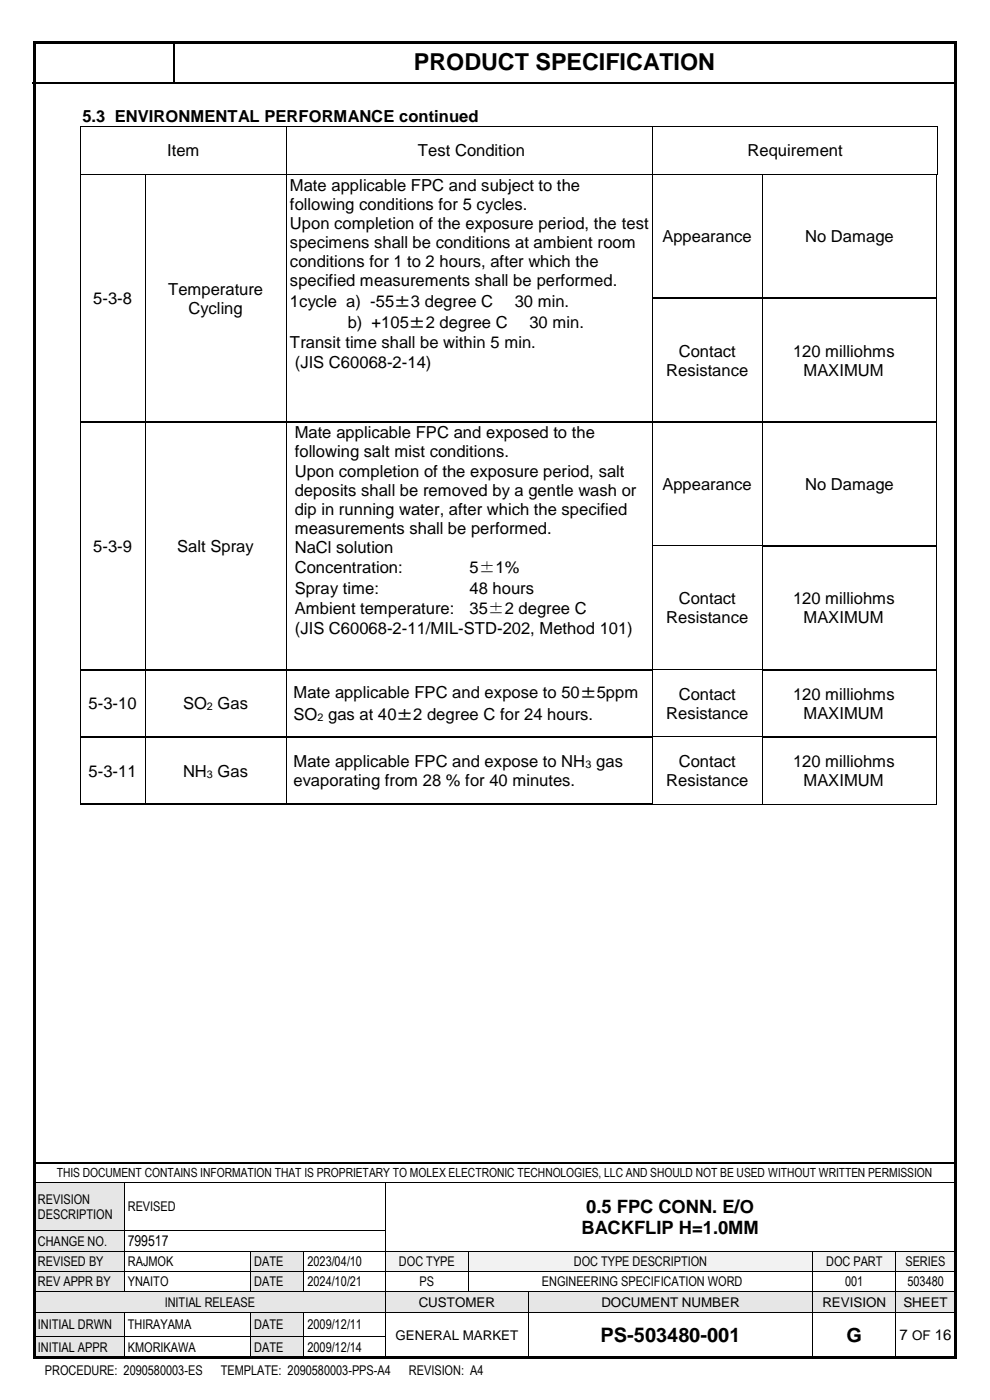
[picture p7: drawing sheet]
<svg xmlns="http://www.w3.org/2000/svg" width="210mm" height="297mm" viewBox="0 0 210 297" stroke-linecap="round" stroke-linejoin="round" font-family="sans-serif">
<defs><g id="words">
<text font-size="5" x="87.8" y="14.9">PRODUCT SPECIFICATION</text>
<g font-size="4.2">
<text x="127.4" y="284.7">PS-503480-001</text>
<text x="179.6" y="284.7">G</text>
</g>
<g font-size="3.9">
<text x="124.4" y="257.3">0.5 FPC CONN. E/O</text>
<text x="123.3" y="261.7">BACKFLIP H=1.0MM</text>
</g>
<g font-size="3.5">
<text x="17.5" y="25.9">5.3 ENVIRONMENTAL PERFORMANCE continued</text>
<text x="35.5" y="33.2">Item</text>
<text x="88.7" y="33.2">Test Condition</text>
<text x="158.6" y="33.2">Requirement</text>
<text x="61.5" y="40.4">Mate applicable FPC and subject to the</text>
<text x="61.5" y="44.5">following conditions for 5 cycles.</text>
<text x="61.5" y="48.6">Upon completion of the exposure period, the test</text>
<text x="61.5" y="52.6">specimens shall be conditions at ambient room</text>
<text x="140.5" y="51.4">Appearance</text>
<text x="170.8" y="51.4">No Damage</text>
<text x="61.5" y="56.7">conditions for 1 to 2 hours, after which the</text>
<text x="19.8" y="64.6">5-3-8</text>
<text x="35.7" y="62.5">Temperature</text>
<text x="61.5" y="60.7">specified measurements shall be performed.</text>
<text x="61.5" y="65">1cycle a) -55±3 degree C</text>
<text x="109.2" y="65">30 min.</text>
<text x="40" y="66.6">Cycling</text>
<text x="73.8" y="69.6">b) +105±2 degree C</text>
<text x="112.3" y="69.6">30 min.</text>
<text x="61.5" y="73.9">Transit time shall be within 5 min.</text>
<text x="62.5" y="78">(JIS C60068-2-14)</text>
<text x="144" y="75.7">Contact</text>
<text x="168.2" y="75.7">120 milliohms</text>
<text x="141.3" y="79.7">Resistance</text>
<text x="170.5" y="79.7">MAXIMUM</text>
<text x="62.5" y="93">Mate applicable FPC and exposed to the</text>
<text x="62.5" y="97">following salt mist conditions.</text>
<text x="62.5" y="101.1">Upon completion of the exposure period, salt</text>
<text x="62.5" y="105.2">deposits shall be removed by a gentle wash or</text>
<text x="140.5" y="103.9">Appearance</text>
<text x="170.8" y="103.9">No Damage</text>
<text x="62.5" y="109.2">dip in running water, after which the specified</text>
<text x="62.5" y="113.3">measurements shall be performed.</text>
<text x="19.8" y="117.1">5-3-9</text>
<text x="37.6" y="117.1">Salt Spray</text>
<text x="62.5" y="117.3">NaCl solution</text>
<text x="62.5" y="121.6">Concentration:</text>
<text x="62.5" y="126">Spray time:</text>
<text x="99.6" y="121.6">5±1%</text>
<text x="99.6" y="126">48 hours</text>
<text x="62.5" y="130.3">Ambient temperature:</text>
<text x="99.6" y="130.3">35±2 degree C</text>
<text x="144" y="128.2">Contact</text>
<text x="168.2" y="128.2">120 milliohms</text>
<text x="62.5" y="134.6">(JIS C60068-2-11/MIL-STD-202, Method 101)</text>
<text x="141.3" y="132.3">Resistance</text>
<text x="170.5" y="132.3">MAXIMUM</text>
<text x="62.3" y="148.2">Mate applicable FPC and expose to 50±5ppm</text>
<text x="144" y="148.5">Contact</text>
<text x="168.2" y="148.5">120 milliohms</text>
<text x="18.8" y="150.5">5-3-10</text>
<text x="38.8" y="150.5">SO Gas</text>
<text x="62.3" y="152.8">SO gas at 40±2 degree C for 24 hours.</text>
<text x="141.3" y="152.5">Resistance</text>
<text x="170.5" y="152.5">MAXIMUM</text>
<text x="18.8" y="164.8">5-3-11</text>
<text x="38.8" y="164.8">NH Gas</text>
<text x="62.3" y="162.8">Mate applicable FPC and expose to NH gas</text>
<text x="62.3" y="166.8">evaporating from 28 % for 40 minutes.</text>
<text x="141.3" y="166.8">Resistance</text>
<text x="144" y="162.8">Contact</text>
<text x="168.2" y="162.8">120 milliohms</text>
<text x="170.5" y="166.8">MAXIMUM</text>
</g>
<g font-size="3.2">
<text x="27.1" y="264.4">799517</text>
<text x="190.8" y="284.4">7 OF 16</text>
</g>
<g font-size="2.8">
<text x="8" y="255.3">REVISION</text>
<text x="27.1" y="257">REVISED</text>
<text x="8" y="258.6">DESCRIPTION</text>
<text x="8" y="264.2">CHANGE NO.</text>
<text x="8" y="268.6">REVISED BY</text>
<text x="27.1" y="268.6">RAJMOK</text>
<text x="53.9" y="268.6">DATE</text>
<text x="65.2" y="268.6">2023/04/10</text>
<text x="84.6" y="268.6">DOC TYPE</text>
<text x="121.7" y="268.6">DOC TYPE DESCRIPTION</text>
<text x="175.3" y="268.6">DOC PART</text>
<text x="192.1" y="268.6">SERIES</text>
<text x="8" y="272.9">REV APPR BY</text>
<text x="27.1" y="272.9">YNAITO</text>
<text x="53.9" y="272.9">DATE</text>
<text x="65.2" y="272.9">2024/10/21</text>
<text x="89" y="272.9">PS</text>
<text x="114.9" y="272.9">ENGINEERING SPECIFICATION WORD</text>
<text x="179.3" y="272.9">001</text>
<text x="192.5" y="272.9">503480</text>
<text x="8" y="281.9">INITIAL DRWN</text>
<text x="27.1" y="281.9">THIRAYAMA</text>
<text x="34.9" y="277.2">INITIAL RELEASE</text>
<text x="53.9" y="281.9">DATE</text>
<text x="65.2" y="281.9">2009/12/11</text>
<text x="88.8" y="277.2">CUSTOMER</text>
<text x="127.6" y="277.2">DOCUMENT NUMBER</text>
<text x="174.4" y="277.2">REVISION</text>
<text x="191.6" y="277.2">SHEET</text>
<text x="8" y="286.7">INITIAL APPR</text>
<text x="27.1" y="286.7">KMORIKAWA</text>
<text x="53.9" y="286.7">DATE</text>
<text x="65.2" y="286.7">2009/12/14</text>
<text x="83.9" y="284.2">GENERAL MARKET</text>
<text x="9.5" y="291.8">PROCEDURE: 2090580003-ES</text>
<text x="46.8" y="291.8">TEMPLATE: 2090580003-PPS-A4</text>
<text x="86.8" y="291.8">REVISION: A4</text>
</g>
<text font-size="2.7" x="12" y="249.8">THIS DOCUMENT CONTAINS INFORMATION THAT IS PROPRIETARY TO MOLEX ELECTRONIC TECHNOLOGIES, LLC AND SHOULD NOT BE USED WITHOUT WRITTEN PERMISSION</text>
<g font-size="2.3">
<text x="43.9" y="150.6">2</text>
<text x="67.4" y="153">2</text>
<text x="43.9" y="165">3</text>
<text x="124.2" y="162.9">3</text>
</g>
</g></defs>
<g fill="#000">
<path d="M36.7 8.9h.3v.2h-.3z" fill-rule="evenodd"/>
<path d="M36.7 17.4h.3v.3h-.3z" fill-rule="evenodd"/>
</g>
<path d="M6.9 17.6h29.8M36.9 9.1v8.3M37 17.6h165.8M7.3 246.7h195.3" fill="none" stroke="#000" stroke-width=".34"/>
<g fill="#e6e6e6">
<path d="M7.3 251h19v10h-19z" fill-rule="evenodd"/>
<path d="M8 252.8h17.6v3.2h-17.6z" fill-rule="evenodd"/>
<path d="M8 256h17.6v3.2h-17.6z" fill-rule="evenodd"/>
</g>
<path d="M7.3 250.9h19M26.4 251v10M26.5 250.9h55.2M81.8 251v10M81.9 250.9h120.7" fill="none" stroke="#000" stroke-width=".21"/>
<g fill="#000">
<path d="M26.3 250.9h.2v.1h-.2z" fill-rule="evenodd"/>
<path d="M81.7 250.9h.2v.1h-.2z" fill-rule="evenodd"/>
</g>
<g fill="#e6e6e6">
<path d="M7.3 261.2h19v4.1h-19z" fill-rule="evenodd"/>
<path d="M8 261.7h17.6v3.2h-17.6z" fill-rule="evenodd"/>
</g>
<path d="M7.3 261.1h19M26.4 261.2v4.1M26.5 261.1h55.2M81.8 261.2v4.1" fill="none" stroke="#000" stroke-width=".21"/>
<g fill="#000">
<path d="M26.3 261h.2v.2h-.2z" fill-rule="evenodd"/>
<path d="M81.7 261h.2v.2h-.2z" fill-rule="evenodd"/>
</g>
<g fill="#e6e6e6">
<path d="M7.3 265.5h19v4.2h-19z" fill-rule="evenodd"/>
<path d="M8 266h17.6v3.2h-17.6z" fill-rule="evenodd"/>
</g>
<g fill="#fff">
<path d="M26.5 265.5h26.6v4.2h-26.6z" fill-rule="evenodd"/>
<path d="M27.1 266h25.3v3.2h-25.3z" fill-rule="evenodd"/>
</g>
<g fill="#e6e6e6">
<path d="M53.3 265.5h11.1v4.2h-11.1z" fill-rule="evenodd"/>
<path d="M53.9 266h9.8v3.2h-9.8z" fill-rule="evenodd"/>
</g>
<g fill="#f2f2f2">
<path d="M81.8 265.5h17.5v4.2h-17.5z" fill-rule="evenodd"/>
<path d="M82.5 266h16.2v3.2h-16.2z" fill-rule="evenodd"/>
<path d="M99.5 265.5h72.8v4.2h-72.8z" fill-rule="evenodd"/>
<path d="M100.1 266h71.6v3.2h-71.6z" fill-rule="evenodd"/>
<path d="M172.5 265.5h17.5v4.2h-17.5z" fill-rule="evenodd"/>
<path d="M173.2 266h16.1v3.2h-16.1z" fill-rule="evenodd"/>
<path d="M190.2 265.5h12.4v4.2h-12.4z" fill-rule="evenodd"/>
<path d="M190.8 266h11v3.2h-11z" fill-rule="evenodd"/>
</g>
<g fill="none" stroke="#000" stroke-width=".21">
<path d="M7.3 265.4h19M26.4 265.5v4.2M26.5 265.4h26.6M53.2 265.5v4.2M53.3 265.4h11.1M64.5 265.5v4.2M64.6 265.4h17.1M81.8 265.5v4.2M81.9 265.4h17.4M99.4 265.5v4.2M99.5 265.4h72.9M172.5 265.5v4.2"/>
<path d="M172.5 265.4h17.5M190.1 265.5v4.2M190.2 265.4h12.5"/>
</g>
<g fill="#000">
<path d="M26.3 265.3h.2v.2h-.2z" fill-rule="evenodd"/>
<path d="M53.1 265.3h.2v.2h-.2z" fill-rule="evenodd"/>
<path d="M64.4 265.3h.2v.2h-.2z" fill-rule="evenodd"/>
<path d="M81.7 265.3h.2v.2h-.2z" fill-rule="evenodd"/>
<path d="M99.3 265.3h.2v.2h-.2z" fill-rule="evenodd"/>
<path d="M172.4 265.3h.1v.2h-.1z" fill-rule="evenodd"/>
<path d="M190 265.3h.2v.2h-.2z" fill-rule="evenodd"/>
</g>
<g fill="#e6e6e6">
<path d="M7.3 269.8h19v4.2h-19z" fill-rule="evenodd"/>
<path d="M8 270.3h17.6v3.2h-17.6z" fill-rule="evenodd"/>
</g>
<g fill="#fff">
<path d="M26.5 269.8h26.6v4.2h-26.6z" fill-rule="evenodd"/>
<path d="M27.1 270.3h25.3v3.2h-25.3z" fill-rule="evenodd"/>
</g>
<g fill="#e6e6e6">
<path d="M53.3 269.8h11.1v4.2h-11.1z" fill-rule="evenodd"/>
<path d="M53.9 270.3h9.8v3.2h-9.8z" fill-rule="evenodd"/>
</g>
<g fill="#fff">
<path d="M64.6 269.8h17.1v4.2h-17.1z" fill-rule="evenodd"/>
<path d="M65.2 270.3h15.8v3.2h-15.8z" fill-rule="evenodd"/>
</g>
<g fill="none" stroke="#000" stroke-width=".21">
<path d="M7.3 269.7h19M26.4 269.8v4.2M26.5 269.7h26.6M53.2 269.8v4.2M53.3 269.7h11.1M64.5 269.8v4.2M64.6 269.7h17.1M81.8 269.8v4.2M81.9 269.7h17.4M99.4 269.8v4.2M99.5 269.7h72.9M172.5 269.8v4.2"/>
<path d="M172.5 269.7h17.5M190.1 269.8v4.2M190.2 269.7h12.5"/>
</g>
<g fill="#000">
<path d="M26.3 269.7h.2v.1h-.2z" fill-rule="evenodd"/>
<path d="M53.1 269.7h.2v.1h-.2z" fill-rule="evenodd"/>
<path d="M64.4 269.7h.2v.1h-.2z" fill-rule="evenodd"/>
<path d="M81.7 269.7h.2v.1h-.2z" fill-rule="evenodd"/>
<path d="M99.3 269.7h.2v.1h-.2z" fill-rule="evenodd"/>
<path d="M172.4 269.7h.1v.1h-.1z" fill-rule="evenodd"/>
<path d="M190 269.7h.2v.1h-.2z" fill-rule="evenodd"/>
</g>
<g fill="#e6e6e6">
<path d="M7.3 274.1h74.4v4.2h-74.4z" fill-rule="evenodd"/>
<path d="M8 274.6h73v3.2h-73z" fill-rule="evenodd"/>
<path d="M81.8 274.1h30.2v4.2h-30.2z" fill-rule="evenodd"/>
<path d="M82.5 274.6h28.9v3.3h-28.9z" fill-rule="evenodd"/>
<path d="M112.2 274.1h60.1v4.2h-60.1z" fill-rule="evenodd"/>
<path d="M112.8 274.6h58.9v3.3h-58.9z" fill-rule="evenodd"/>
<path d="M172.5 274.1h17.5v4.2h-17.5z" fill-rule="evenodd"/>
<path d="M173.2 274.6h16.1v3.3h-16.1z" fill-rule="evenodd"/>
<path d="M190.2 274.1h12.4v4.2h-12.4z" fill-rule="evenodd"/>
<path d="M190.8 274.6h11v3.3h-11z" fill-rule="evenodd"/>
</g>
<g fill="none" stroke="#000" stroke-width=".21">
<path d="M7.3 274.1h19M26.5 274.1h26.6M53.3 274.1h11.1M64.6 274.1h17.1M81.8 274.1v4.2M81.9 274.1h17.4M99.5 274.1h12.5M112.1 274.1v4.2M112.2 274.1h60.2M172.5 274.1v4.2M172.5 274.1h17.5M190.1 274.1v4.2"/>
<path d="M190.2 274.1h12.5"/>
</g>
<g fill="#000">
<path d="M26.3 274h.2v.1h-.2z" fill-rule="evenodd"/>
<path d="M53.1 274h.2v.1h-.2z" fill-rule="evenodd"/>
<path d="M64.4 274h.2v.1h-.2z" fill-rule="evenodd"/>
<path d="M81.7 274h.2v.1h-.2z" fill-rule="evenodd"/>
<path d="M99.3 274h.2v.1h-.2z" fill-rule="evenodd"/>
<path d="M112 274h.2v.1h-.2z" fill-rule="evenodd"/>
<path d="M172.4 274h.1v.1h-.1z" fill-rule="evenodd"/>
<path d="M190 274h.2v.1h-.2z" fill-rule="evenodd"/>
</g>
<g fill="#e6e6e6">
<path d="M7.3 278.5h19v4.9h-19z" fill-rule="evenodd"/>
<path d="M8 279.3h17.6v3.2h-17.6z" fill-rule="evenodd"/>
<path d="M53.3 278.5h11.1v4.9h-11.1z" fill-rule="evenodd"/>
<path d="M53.9 279.3h9.8v3.2h-9.8z" fill-rule="evenodd"/>
</g>
<g fill="#fff">
<path d="M112.2 278.5h60.1v9.5h-60.1z" fill-rule="evenodd"/>
<path d="M112.8 280.8h58.9v4.9h-58.9z" fill-rule="evenodd"/>
<path d="M172.5 278.5h17.5v9.5h-17.5z" fill-rule="evenodd"/>
<path d="M173.2 280.8h16.1v4.9h-16.1z" fill-rule="evenodd"/>
<path d="M190.2 278.5h12.4v9.5h-12.4z" fill-rule="evenodd"/>
<path d="M190.8 281.4h11v3.6h-11z" fill-rule="evenodd"/>
</g>
<g fill="none" stroke="#000" stroke-width=".21">
<path d="M7.3 278.4h19M26.4 278.5v4.9M26.5 278.4h26.6M53.2 278.5v4.9M53.3 278.4h11.1M64.5 278.5v4.9M64.6 278.4h17.1M81.8 278.5v4.9M81.9 278.4h30.1M112.1 278.5v4.9M112.2 278.4h60.2M172.5 278.5v4.9"/>
<path d="M172.5 278.4h17.5M190.1 278.5v4.9M190.2 278.4h12.5"/>
</g>
<g fill="#000">
<path d="M26.3 278.3h.2v.2h-.2z" fill-rule="evenodd"/>
<path d="M53.1 278.3h.2v.2h-.2z" fill-rule="evenodd"/>
<path d="M64.4 278.3h.2v.2h-.2z" fill-rule="evenodd"/>
<path d="M81.7 278.3h.2v.2h-.2z" fill-rule="evenodd"/>
<path d="M112 278.3h.2v.2h-.2z" fill-rule="evenodd"/>
<path d="M172.4 278.3h.1v.2h-.1z" fill-rule="evenodd"/>
<path d="M190 278.3h.2v.2h-.2z" fill-rule="evenodd"/>
</g>
<g fill="#e6e6e6">
<path d="M7.3 283.5h19v4.5h-19z" fill-rule="evenodd"/>
<path d="M8 284.1h17.6v3.3h-17.6z" fill-rule="evenodd"/>
<path d="M53.3 283.5h11.1v4.5h-11.1z" fill-rule="evenodd"/>
<path d="M53.9 284.1h9.8v3.3h-9.8z" fill-rule="evenodd"/>
</g>
<g fill="none" stroke="#000" stroke-width=".21">
<path d="M17 26.8v10.2M17 37.1v26.1M17.1 26.8h43.6M17.1 37h13.6M30.8 37.1v26.1M30.9 37h29.8M60.8 26.8v10.2M60.8 37.1v26.1M60.8 26.8h77.5M60.8 37h77.5M138.4 26.8v10.2M138.4 37.1v26.1"/>
<path d="M138.5 26.8h60.3M138.5 37h23.1M161.7 37.1v26.1M161.8 37h36.9M198.7 37.1v26.1M198.9 26.8v10.2M17 63.4v26M30.8 63.4v26M60.8 63.4v26M138.4 63.4v26M161.7 63.4v26M198.7 63.4v26"/>
<path d="M17 89.7v26M30.8 89.7v26M60.8 89.7v26M138.4 89.7v26M161.7 89.7v26M198.7 89.7v26M17 115.9v26.1M30.8 115.9v26.1M60.8 115.9v26.1M138.4 115.9v26.1M138.5 115.8h23.1M161.7 115.9v26.1"/>
<path d="M198.7 115.9v26.1M17 142.2v14M17 156.5v14M30.8 142.2v14M30.8 156.5v14M60.8 142.2v14M60.8 156.5v14M138.4 142.2v14M138.4 156.5v14M138.5 142h23.1M138.5 156.3h23.1M161.7 142.2v14"/>
<path d="M161.7 156.5v14M198.7 142.2v14M198.7 156.5v14M138.5 170.6h23.1M161.8 170.6h36.9M7.3 283.5h19M26.4 283.5v4.5M26.5 283.5h26.6M53.2 283.5v4.5M53.3 283.5h11.1M64.5 283.5v4.5M64.6 283.5h17.1"/>
<path d="M81.8 283.5v4.5M112.1 283.5v4.5M172.5 283.5v4.5M190.1 283.5v4.5"/>
</g>
<g fill="#000">
<path d="M7 8.8h.5v.5h-.5z" fill-rule="evenodd"/>
<path d="M7 8.8h.5v.5h-.5z" fill-rule="evenodd"/>
<path d="M7.5 8.8h195v.5h-195z" fill-rule="evenodd"/>
<path d="M202.5 8.8h.5v.5h-.5z" fill-rule="evenodd"/>
<path d="M202.5 8.8h.5v.5h-.5z" fill-rule="evenodd"/>
<path d="M16.9 26.7h.2v.1h-.2z" fill-rule="evenodd"/>
<path d="M16.9 26.7h.2v.1h-.2z" fill-rule="evenodd"/>
<path d="M16.9 37h.2v.1h-.2z" fill-rule="evenodd"/>
<path d="M30.7 37h.2v.1h-.2z" fill-rule="evenodd"/>
<path d="M60.7 26.7h.1v.1h-.1z" fill-rule="evenodd"/>
<path d="M60.7 37h.1v.1h-.1z" fill-rule="evenodd"/>
<path d="M138.3 26.7h.2v.1h-.2z" fill-rule="evenodd"/>
<path d="M138.3 37h.2v.1h-.2z" fill-rule="evenodd"/>
<path d="M161.6 37h.2v.1h-.2z" fill-rule="evenodd"/>
<path d="M198.7 37h.1v.1h-.1z" fill-rule="evenodd"/>
<path d="M198.8 26.7h.2v.1h-.2z" fill-rule="evenodd"/>
<path d="M198.8 26.7h.2v.1h-.2z" fill-rule="evenodd"/>
<path d="M198.8 37h.2v.1h-.2z" fill-rule="evenodd"/>
<path d="M198.8 37h.2v.1h-.2z" fill-rule="evenodd"/>
<path d="M16.9 63.2h.2v.2h-.2z" fill-rule="evenodd"/>
<path d="M30.7 63.2h.2v.2h-.2z" fill-rule="evenodd"/>
<path d="M60.7 63.2h.1v.2h-.1z" fill-rule="evenodd"/>
<path d="M138.3 63.2h.2v.2h-.2z" fill-rule="evenodd"/>
<path d="M161.6 63.2h.3v.2h-.3z" fill-rule="evenodd"/>
<path d="M198.7 63.2h.1v.2h-.1z" fill-rule="evenodd"/>
<path d="M16.9 89.4h.2v.3h-.2z" fill-rule="evenodd"/>
<path d="M30.7 89.4h.3v.3h-.3z" fill-rule="evenodd"/>
<path d="M60.7 89.4h.2v.3h-.2z" fill-rule="evenodd"/>
<path d="M138.3 89.4h.2v.3h-.2z" fill-rule="evenodd"/>
<path d="M161.6 89.4h.3v.3h-.3z" fill-rule="evenodd"/>
<path d="M198.7 89.4h.1v.3h-.1z" fill-rule="evenodd"/>
<path d="M16.9 115.7h.2v.2h-.2z" fill-rule="evenodd"/>
<path d="M30.7 115.7h.2v.2h-.2z" fill-rule="evenodd"/>
<path d="M60.7 115.7h.1v.2h-.1z" fill-rule="evenodd"/>
<path d="M138.3 115.7h.2v.2h-.2z" fill-rule="evenodd"/>
<path d="M161.6 115.7h.2v.2h-.2z" fill-rule="evenodd"/>
<path d="M198.7 115.7h.1v.2h-.1z" fill-rule="evenodd"/>
<path d="M16.9 142h.2v.2h-.2z" fill-rule="evenodd"/>
<path d="M16.9 156.2h.2v.3h-.2z" fill-rule="evenodd"/>
<path d="M30.7 142h.3v.2h-.3z" fill-rule="evenodd"/>
<path d="M30.7 156.2h.3v.3h-.3z" fill-rule="evenodd"/>
<path d="M60.7 142h.2v.2h-.2z" fill-rule="evenodd"/>
<path d="M60.7 156.2h.2v.3h-.2z" fill-rule="evenodd"/>
<path d="M138.3 142h.2v.2h-.2z" fill-rule="evenodd"/>
<path d="M138.3 156.2h.2v.3h-.2z" fill-rule="evenodd"/>
<path d="M161.6 142h.2v.2h-.2z" fill-rule="evenodd"/>
<path d="M161.6 156.2h.2v.3h-.2z" fill-rule="evenodd"/>
<path d="M198.7 142h.1v.2h-.1z" fill-rule="evenodd"/>
<path d="M198.7 156.2h.1v.3h-.1z" fill-rule="evenodd"/>
<path d="M30.7 170.5h.3v.3h-.3z" fill-rule="evenodd"/>
<path d="M60.7 170.5h.2v.3h-.2z" fill-rule="evenodd"/>
<path d="M138.3 170.5h.2v.2h-.2z" fill-rule="evenodd"/>
<path d="M138.3 170.5h.2v.2h-.2z" fill-rule="evenodd"/>
<path d="M161.6 170.5h.2v.2h-.2z" fill-rule="evenodd"/>
<path d="M198.7 170.5h.1v.2h-.1z" fill-rule="evenodd"/>
<path d="M198.7 170.5h.1v.2h-.1z" fill-rule="evenodd"/>
<path d="M7 9.3h.5v278.4h-.5z" fill-rule="evenodd"/>
<path d="M7 287.7h.5v.5h-.5z" fill-rule="evenodd"/>
<path d="M7 287.7h.5v.5h-.5z" fill-rule="evenodd"/>
<path d="M7.5 287.7h195v.5h-195z" fill-rule="evenodd"/>
<path d="M26.3 283.4h.2v.1h-.2z" fill-rule="evenodd"/>
<path d="M53.1 283.4h.2v.1h-.2z" fill-rule="evenodd"/>
<path d="M64.4 283.4h.2v.1h-.2z" fill-rule="evenodd"/>
<path d="M81.7 283.4h.2v.1h-.2z" fill-rule="evenodd"/>
<path d="M112 283.4h.2v.1h-.2z" fill-rule="evenodd"/>
<path d="M172.4 283.4h.1v.1h-.1z" fill-rule="evenodd"/>
<path d="M190 283.4h.2v.1h-.2z" fill-rule="evenodd"/>
<path d="M202.5 9.3h.5v278.4h-.5z" fill-rule="evenodd"/>
<path d="M202.5 287.7h.5v.5h-.5z" fill-rule="evenodd"/>
<path d="M202.5 287.7h.5v.5h-.5z" fill-rule="evenodd"/>
</g>
<g fill="none" stroke="#000" stroke-width=".25">
<path d="M138.5 63.3h23.1M161.9 63.3h36.8M17.1 89.5h13.6M31 89.5h29.7M60.9 89.5h77.4M138.5 89.5h23.1M161.9 89.5h36.8M161.8 115.8h36.9M17.1 142.1h13.6M17.1 156.4h13.6M31 142.1h29.7M31 156.4h29.7"/>
<path d="M60.9 142.1h77.4M60.9 156.4h77.4M161.8 142.1h36.9M161.8 156.4h36.9M16.9 170.6h13.8M31 170.6h29.7M60.9 170.6h77.4"/>
</g>
<use href="#words"/>
</svg>
